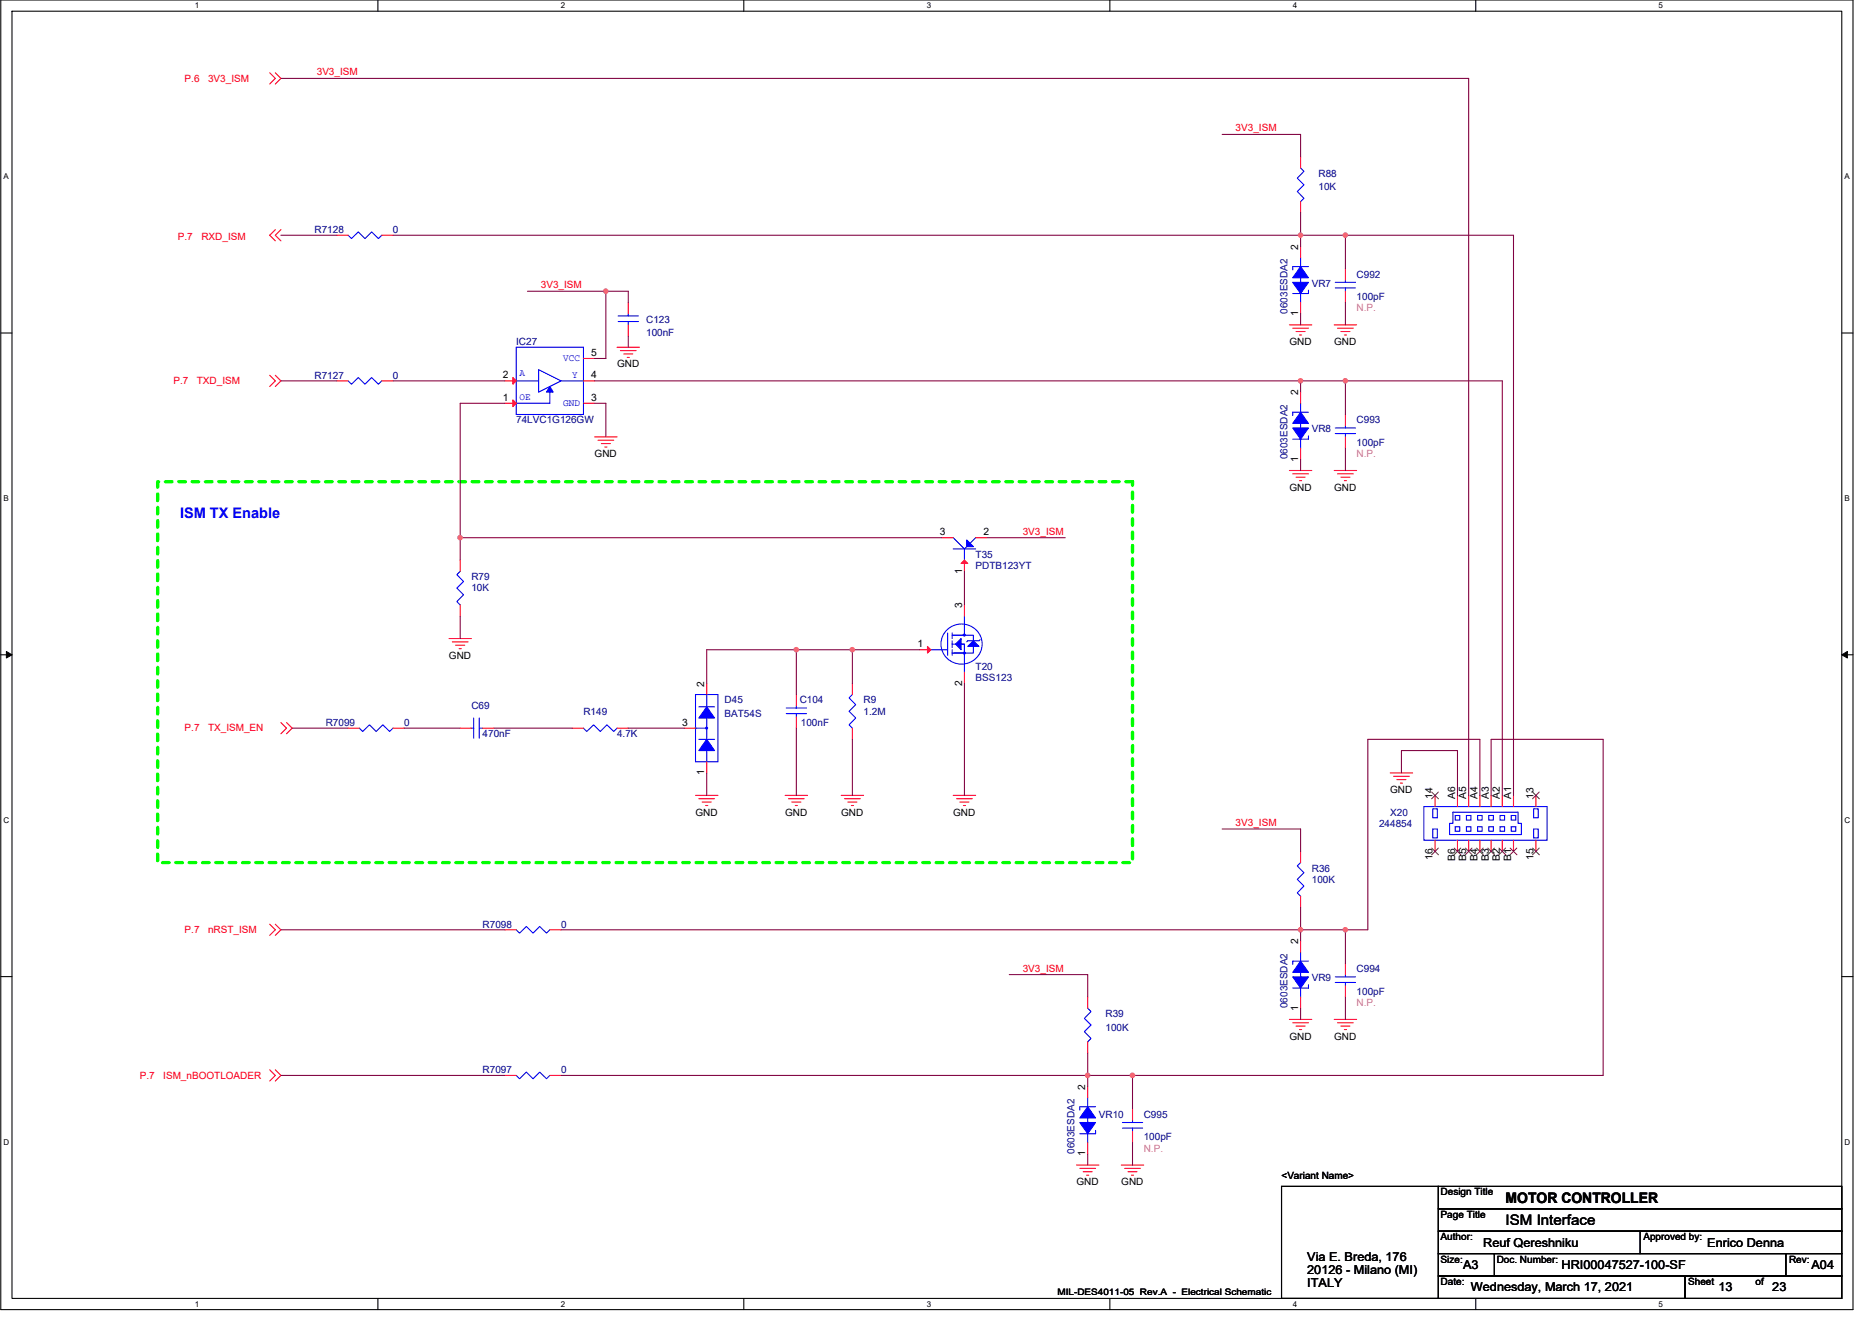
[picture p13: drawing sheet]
<svg xmlns="http://www.w3.org/2000/svg" width="297mm" height="210mm" viewBox="0 0 297 210" stroke-linecap="round" stroke-linejoin="round" font-family="sans-serif">
<defs><g id="words">
<text font-size="2.3" fill="#00f" x="28.6" y="82.1">ISM TX Enable</text>
<g font-size="2.3">
<text x="238.9" y="191">MOTOR CONTROLLER</text>
<text x="238.9" y="194.5">ISM Interface</text>
</g>
<g font-size="1.9">
<text x="235.3" y="197.9">Reuf Qereshniku</text>
<text x="270.9" y="197.9">Enrico Denna</text>
<text x="207.4" y="200.2">Via E. Breda, 176</text>
<text x="207.4" y="202.2">20126 - Milano (MI)</text>
<text x="232.2" y="201.4">A3</text>
<text x="247.8" y="201.4">HRI00047527-100-SF</text>
<text x="287.4" y="201.4">A04</text>
<text x="207.4" y="204.2">ITALY</text>
<text x="233.4" y="205">Wednesday, March 17, 2021</text>
<text x="272.7" y="205">13</text>
<text x="281.2" y="205">23</text>
</g>
<g font-size="1.6" fill="#f00">
<text x="50.3" y="12">3V3_ISM</text>
<text x="29.3" y="13">P.6</text>
<text x="33" y="13">3V3_ISM</text>
<text x="196.1" y="20.9">3V3_ISM</text>
<text x="28.2" y="38">P.7</text>
<text x="32" y="38">RXD_ISM</text>
<text x="85.8" y="45.8">3V3_ISM</text>
<text x="27.5" y="61">P.7</text>
<text x="31.2" y="61">TXD_ISM</text>
<text x="162.3" y="84.9">3V3_ISM</text>
<text x="29.3" y="116.1">P.7</text>
<text x="33" y="116.1">TX_ISM_EN</text>
<text x="196.1" y="131.1">3V3_ISM</text>
<text x="29.3" y="148.1">P.7</text>
<text x="33" y="148.1">nRST_ISM</text>
<text x="162.3" y="154.2">3V3_ISM</text>
<text x="22.2" y="171.2">P.7</text>
<text x="25.9" y="171.2">ISM_nBOOTLOADER</text>
</g>
<g font-size="1.6" fill="#000080">
<text x="209.2" y="28.1">R88</text>
<text x="209.2" y="30.2">10K</text>
<text x="49.9" y="37">R7128</text>
<text x="62.4" y="37">0</text>
<text x="208.1" y="45.5">VR7</text>
<text x="215.3" y="44.1">C992</text>
<text x="215.3" y="47.6">100pF</text>
<text x="102.5" y="51.2">C123</text>
<text x="102.5" y="53.3">100nF</text>
<text x="204.3" y="49.8" transform="rotate(-90 204.3 49.8)">0603ESDA2</text>
<text x="81.9" y="54.8">IC27</text>
<text x="49.9" y="60.1">R7127</text>
<text x="62.4" y="60.1">0</text>
<text x="81.9" y="67.2">74LVC1G126GW</text>
<text x="208.1" y="68.6">VR8</text>
<text x="215.3" y="67.2">C993</text>
<text x="215.3" y="70.8">100pF</text>
<text x="204.3" y="72.9" transform="rotate(-90 204.3 72.9)">0603ESDA2</text>
<text x="154.8" y="88.5">T35</text>
<text x="74.8" y="92.1">R79</text>
<text x="74.8" y="93.9">10K</text>
<text x="154.8" y="90.3">PDTB123YT</text>
<text x="154.8" y="106.3">T20</text>
<text x="74.8" y="112.5">C69</text>
<text x="92.6" y="113.4">R149</text>
<text x="115" y="111.7">D45</text>
<text x="115" y="113.8">BAT54S</text>
<text x="126.9" y="111.7">C104</text>
<text x="137" y="111.7">R9</text>
<text x="137" y="113.4">1.2M</text>
<text x="154.8" y="108.1">BSS123</text>
<text x="51.7" y="115.2">R7099</text>
<text x="64.1" y="115.2">0</text>
<text x="76.6" y="117">470nF</text>
<text x="97.9" y="117">4.7K</text>
<text x="127.1" y="115.2">100nF</text>
<text x="218.8" y="131.2">244854</text>
<text x="220.6" y="129.4">X20</text>
<text x="208.1" y="138.3">R36</text>
<text x="208.1" y="140.1">100K</text>
<text x="76.6" y="147.2">R7098</text>
<text x="89" y="147.2">0</text>
<text x="208.1" y="155.7">VR9</text>
<text x="215.3" y="154.3">C994</text>
<text x="175.4" y="161.4">R39</text>
<text x="204.3" y="160" transform="rotate(-90 204.3 160)">0603ESDA2</text>
<text x="215.3" y="157.9">100pF</text>
<text x="175.4" y="163.6">100K</text>
<text x="76.6" y="170.3">R7097</text>
<text x="89" y="170.3">0</text>
<text x="174.4" y="177.4">VR10</text>
<text x="181.5" y="177.4">C995</text>
<text x="170.5" y="183.1" transform="rotate(-90 170.5 183.1)">0603ESDA2</text>
<text x="181.5" y="181">100pF</text>
</g>
<g font-size="1.6">
<text x="206" y="39.6" transform="rotate(-90 206 39.6)">2</text>
<text x="206" y="50.2" transform="rotate(-90 206 50.2)">1</text>
<text x="93.8" y="56.5">5</text>
<text x="97.9" y="58.3">GND</text>
<text x="204.6" y="54.8">GND</text>
<text x="211.7" y="54.8">GND</text>
<text x="79.8" y="63.6">1</text>
<text x="79.8" y="60.1">2</text>
<text x="93.8" y="60.1">4</text>
<text x="93.8" y="63.6">3</text>
<text x="206" y="62.8" transform="rotate(-90 206 62.8)">2</text>
<text x="94.4" y="72.5">GND</text>
<text x="204.6" y="77.9">GND</text>
<text x="206" y="73.3" transform="rotate(-90 206 73.3)">1</text>
<text x="211.7" y="77.9">GND</text>
<text x="149.1" y="85">3</text>
<text x="156.1" y="85">2</text>
<text x="152.7" y="91.1" transform="rotate(-90 152.7 91.1)">1</text>
<text x="152.7" y="96.5" transform="rotate(-90 152.7 96.5)">3</text>
<text x="71.2" y="104.5">GND</text>
<text x="145.6" y="102.7">1</text>
<text x="111.8" y="109" transform="rotate(-90 111.8 109)">2</text>
<text x="152.7" y="108.8" transform="rotate(-90 152.7 108.8)">2</text>
<text x="108.2" y="115.2">3</text>
<text x="111.8" y="123.1" transform="rotate(-90 111.8 123.1)">1</text>
<text x="220.6" y="125.9">GND</text>
<text x="110.4" y="129.4">GND</text>
<text x="124.6" y="129.4">GND</text>
<text x="133.5" y="129.4">GND</text>
<text x="151.3" y="129.4">GND</text>
<text x="227.3" y="126.8" transform="rotate(-90 227.3 126.8)">14</text>
<text x="230.9" y="126.8" transform="rotate(-90 230.9 126.8)">A6</text>
<text x="232.7" y="126.8" transform="rotate(-90 232.7 126.8)">A5</text>
<text x="234.4" y="126.8" transform="rotate(-90 234.4 126.8)">A4</text>
<text x="236.2" y="126.8" transform="rotate(-90 236.2 126.8)">A3</text>
<text x="238" y="126.8" transform="rotate(-90 238 126.8)">A2</text>
<text x="239.8" y="126.8" transform="rotate(-90 239.8 126.8)">A1</text>
<text x="243.3" y="126.8" transform="rotate(-90 243.3 126.8)">13</text>
<text x="227.3" y="136.4" transform="rotate(-90 227.3 136.4)">16</text>
<text x="230.9" y="136.6" transform="rotate(-90 230.9 136.6)">B6</text>
<text x="232.7" y="136.6" transform="rotate(-90 232.7 136.6)">B5</text>
<text x="234.4" y="136.6" transform="rotate(-90 234.4 136.6)">B4</text>
<text x="236.2" y="136.6" transform="rotate(-90 236.2 136.6)">B3</text>
<text x="238" y="136.6" transform="rotate(-90 238 136.6)">B2</text>
<text x="239.8" y="136.6" transform="rotate(-90 239.8 136.6)">B1</text>
<text x="243.3" y="136.4" transform="rotate(-90 243.3 136.4)">15</text>
<text x="206" y="149.9" transform="rotate(-90 206 149.9)">2</text>
<text x="206" y="160.4" transform="rotate(-90 206 160.4)">1</text>
<text x="204.6" y="165">GND</text>
<text x="211.7" y="165">GND</text>
<text x="172.2" y="173" transform="rotate(-90 172.2 173)">2</text>
<text x="172.2" y="183.5" transform="rotate(-90 172.2 183.5)">1</text>
<text x="170.8" y="188.1">GND</text>
<text x="177.9" y="188.1">GND</text>
<text x="203.3" y="187">&lt;Variant Name&gt;</text>
<text x="228.6" y="189.7">Design Title</text>
<text x="228.6" y="193.3">Page Title</text>
<text x="228.6" y="196.8">Author:</text>
<text x="260.8" y="196.8">Approved by:</text>
<text x="228.6" y="200.4">Size:</text>
<text x="228.6" y="203.9">Date:</text>
<text x="237.5" y="200.4">Doc. Number:</text>
<text x="267.9" y="203.9">Sheet</text>
<text x="278.5" y="203.9">of</text>
<text x="283.9" y="200.4">Rev:</text>
</g>
<g font-size="1.6" fill="#f0f">
<text x="215.3" y="49.4">N.P.</text>
<text x="215.3" y="72.5">N.P.</text>
<text x="215.3" y="159.7">N.P.</text>
<text x="181.5" y="182.8">N.P.</text>
</g>
<g font-size="1.6" fill="#00f">
<text x="82.4" y="59.8">A</text>
<text x="89.4" y="57.3">VCC</text>
<text x="90.8" y="59.9">Y</text>
<text x="82.4" y="63.5">OE</text>
<text x="89.4" y="64.4">GND</text>
</g>
<text font-size="1.4" x="167.8" y="205.6">MIL-DES4011-05 Rev.A - Electrical Schematic</text>
<g font-size="1.3">
<text x="30.9" y="1.3">1</text>
<text x="89" y="1.3">2</text>
<text x="147" y="1.3">3</text>
<text x="205.1" y="1.3">4</text>
<text x="263.2" y="1.3">5</text>
<text x=".6" y="28.4">A</text>
<text x="292.7" y="28.4">A</text>
<text x=".6" y="79.5">B</text>
<text x="292.7" y="79.5">B</text>
<text x=".6" y="130.6">C</text>
<text x="292.7" y="130.6">C</text>
<text x=".6" y="181.7">D</text>
<text x="292.7" y="181.7">D</text>
<text x="30.9" y="207.4">1</text>
<text x="89" y="207.4">2</text>
<text x="147" y="207.4">3</text>
<text x="205.1" y="207.4">4</text>
<text x="263.2" y="207.4">5</text>
</g>
</g></defs>
<path d="M.1 0h293.9v207.9h-293.9zM1.9 1.8h290.3v204.3h-290.3z" fill="none" stroke="#000" stroke-width=".17"/>
<g fill="#fff">
<path d="M30.9 .2h.7v1.4h-.7z"/>
<path d="M30.9 206.3h.7v1.4h-.7z"/>
</g>
<path d="M60 0v1.8M60 206.1v1.8" fill="none" stroke="#000" stroke-width=".17"/>
<g fill="#fff">
<path d="M89 .2h.7v1.4h-.7z"/>
<path d="M89 206.3h.7v1.4h-.7z"/>
</g>
<path d="M118 0v1.8M118 206.1v1.8" fill="none" stroke="#000" stroke-width=".17"/>
<g fill="#fff">
<path d="M147 .2h.7v1.4h-.7z"/>
<path d="M147 206.3h.7v1.4h-.7z"/>
</g>
<path d="M176.1 0v1.8M176.1 206.1v1.8" fill="none" stroke="#000" stroke-width=".17"/>
<g fill="#fff">
<path d="M205.1 .2h.7v1.4h-.7z"/>
<path d="M205.1 206.3h.7v1.4h-.7z"/>
</g>
<path d="M234.2 0v1.8M234.2 206.1v1.8" fill="none" stroke="#000" stroke-width=".17"/>
<g fill="#fff">
<path d="M263.2 .2h.7v1.4h-.7z"/>
<path d="M263.2 206.3h.7v1.4h-.7z"/>
<path d="M.5 27.3h.9v1.4h-.9z"/>
<path d="M292.7 27.3h.8v1.4h-.8z"/>
<path d="M.6 78.4h.8v1.4h-.8z"/>
<path d="M292.7 78.4h.8v1.4h-.8z"/>
</g>
<path d="M.1 52.9h1.8M292.2 52.9h1.8" fill="none" stroke="#000" stroke-width=".17"/>
<g fill="#fff">
<path d="M.6 129.5h.9v1.4h-.9z"/>
<path d="M292.7 129.5h.9v1.4h-.9z"/>
</g>
<path d="M.1 103.9h1.8M292.2 103.9h1.8" fill="none" stroke="#000" stroke-width=".17"/>
<path d="M1 103.4l.9 .5-.9 .5zM292.2 103.9l.9-.5v1z" fill="#000" stroke="#000" stroke-width=".16"/>
<g fill="#fff">
<path d="M.6 180.5h.9v1.4h-.9z"/>
<path d="M292.7 180.5h.9v1.4h-.9z"/>
</g>
<path d="M.1 155h1.8M292.2 155h1.8M203.3 188.3h24.9v17.8h-24.9zM228.2 191.9h64v3.5h-64zM228.2 195.4h64v3.6h-64zM228.2 199h8.9v3.5h-8.9zM228.2 188.3h64v3.6h-64zM237.1 199h46.3v3.5h-46.3zM260.2 195.4v3.6M283.4 199h8.8v3.5h-8.8zM228.2 202.5h39.2v3.6h-39.2zM267.4 202.5h24.8v3.6h-24.8z" fill="none" stroke="#000" stroke-width=".17"/>
<path d="M25 76.5h154.7v60.4h-154.7z" fill="none" stroke="#0f0" stroke-width=".53" stroke-dasharray="1.1 1.1"/>
<g fill="none" stroke="#f00" stroke-width=".17">
<path d="M42.8 11.6l.9 .8-.9 .9M43.7 11.6l.9 .8-.9 .9M43.7 36.4l-.9 .9 .9 .9M44.6 36.4l-.9 .9 .9 .9M53.5 37.3h1.7M60.6 37.3h1.8M206.4 24.9v1.8M206.4 32v1.8M206.4 39.1v1.8M42.8 59.6l.9 .9-.9 .8M43.7 59.6l.9 .9-.9 .8M92.6 56.9h1.8"/>
<path d="M97.9 55.1h3.6M98.4 55.6h2.5M99 56.2h1.4M99.5 56.7h.4M99.7 48v1.8M99.7 51.6v1.7M204.6 51.6h3.5M205.1 52.1h2.5M205.7 52.6h1.4M206.2 53.2h.3M206.4 48v1.8M211.7 51.6h3.6"/>
<path d="M212.2 52.1h2.5M212.8 52.6h1.4M213.3 53.2h.4M213.5 42.7v1.7M213.5 46.2v1.8M53.5 60.5h1.7M60.6 60.5h1.8M80.1 64h1.8M80.1 60.5h1.8M92.6 60.5h1.8M92.6 64h1.8M94.4 69.3h3.5"/>
<path d="M94.9 69.9h2.5M95.4 70.4h1.5M96 71h.3M204.6 74.7h3.5M205.1 75.2h2.5M205.7 75.7h1.4M206.2 76.3h.3M206.4 71.1v1.8M206.4 62.2v1.8M211.7 74.7h3.6M212.2 75.2h2.5M212.8 75.7h1.4"/>
<path d="M213.3 76.3h.4M213.5 65.8v1.8M213.5 69.3v1.8M73 96v1.8M73 88.9v1.8M149.5 85.3h1.8M153 96v1.8M153 88.9v1.8M154.8 85.3h1.8M44.6 114.7l.9 .9-.9 .9M45.5 114.7l.9 .9-.9 .9M55.2 115.6h1.8"/>
<path d="M62.4 115.6h1.7M71.2 101.3h3.6M71.8 101.9h2.5M72.3 102.4h1.4M72.9 103h.3M73 115.6h1.8M76.6 115.6h1.8M90.8 115.6h1.8M97.9 115.6h1.8M108.6 115.6h1.8M112.1 108.5v1.7M126.4 110.2v1.8"/>
<path d="M126.4 113.8v1.8M135.3 115.6v1.7M135.3 108.5v1.7M145.9 103.1h1.8M153 106.7v1.8M110.4 126.2h3.5M110.9 126.8h2.5M111.4 127.3h1.5M112 127.8h.3M112.1 120.9v1.8M124.6 126.2h3.5M125.1 126.8h2.5"/>
<path d="M125.6 127.3h1.5M126.2 127.8h.3M133.5 126.2h3.5M134 126.8h2.5M134.5 127.3h1.5M135.1 127.8h.3M151.3 126.2h3.5M151.8 126.8h2.5M152.3 127.3h1.5M152.9 127.8h.3M206.4 135.1v1.8M220.6 122.7h3.6"/>
<path d="M221.1 123.2h2.5M221.7 123.7h1.4M222.2 124.3h.3M227.7 133.3v1.8M227.7 126.2v1.8M231.3 133.3v1.8M231.3 126.2v1.8M233 133.3v1.8M233 126.2v1.8M234.8 133.3v1.8M234.8 126.2v1.8M236.6 133.3v1.8"/>
<path d="M236.6 126.2v1.8M238.4 133.3v1.8M238.4 126.2v1.8M240.2 133.3v1.8M240.2 126.2v1.8M243.7 133.3v1.8M243.7 126.2v1.8M42.8 146.7l.9 .9-.9 .9M43.7 146.7l.9 .9-.9 .9M80.1 147.6h1.8M87.2 147.6h1.8M172.6 158.2v1.8"/>
<path d="M206.4 158.2v1.8M206.4 149.4v1.7M206.4 142.2v1.8M213.5 152.9v1.8M213.5 156.5v1.7M42.8 169.8l.9 .9-.9 .9M43.7 169.8l.9 .9-.9 .9M80.1 170.7h1.8M87.2 170.7h1.8M172.6 172.5v1.7M172.6 165.4v1.7M179.7 176v1.8"/>
<path d="M179.7 179.6v1.8M204.6 161.8h3.5M205.1 162.3h2.5M205.7 162.9h1.4M206.2 163.4h.3M211.7 161.8h3.6M212.2 162.3h2.5M212.8 162.9h1.4M213.3 163.4h.4M170.8 184.9h3.6M171.3 185.4h2.5M171.9 186h1.4"/>
<path d="M172.4 186.5h.4M172.6 181.4v1.7M177.9 184.9h3.6M178.5 185.4h2.5M179 186h1.4M179.5 186.5h.4"/>
</g>
<g fill="none" stroke="#00f" stroke-width=".17">
<path d="M55.2 37.3l.6 .6 1.1-1.1 1 1.1 1.1-1.1 1 1.1 .6-.6M206.4 26.7l.5 .5-1.1 1.1 1.1 1-1.1 1.1 1.1 1.1-.5 .5M81.9 55.1h10.7v10.7h-10.7zM85.5 58.7l3.5 1.8-3.5 1.7zM98.1 51h3.2M98.1 50.1h3.2M99.7 49.8v.3M99.7 51v.6M206.4 40.9v7.1M207.6 42.3h-2.5v.5M207.6 46.1v.5h-2.5M211.9 45.7h3.2"/>
<path d="M211.9 44.8h3.2M213.5 44.4v.4M213.5 45.7v.5M55.2 60.5l.6 .5 1.1-1.1 1 1.1 1.1-1.1 1 1.1 .6-.5M81.9 60.5h3.6M87.2 62.2v1.8h-5.3M89 60.5h3.6M206.4 64v7.1M207.6 65.4h-2.5v.6M207.6 69.2v.5h-2.5M211.9 68.8h3.2M211.9 67.9h3.2"/>
<path d="M213.5 67.6v.3M213.5 68.8v.5M73 90.7l-.5 .5 1.1 1.1-1.1 1 1.1 1.1-1.1 1.1 .5 .5M150.3 100a3.3 3.3 0 0 1 4.7 .1 3.3 3.3 0 0 1-.4 4.7 3.3 3.3 0 0 1-4.7-.8 3.1 3.1 0 0 1 .4-4zM151.3 85.3l1.7 1.8M151.3 87.1h3.5M153 97.8v3h-1.9M153 87.1v1.8M153.4 86.8l-.4 .3M154.8 85.3l-.9 .9M57 115.6l.5 .5 1.1-1.1 1.1 1.1 1-1.1 1.1 1.1 .6-.5M74.8 115.6h.4"/>
<path d="M75.2 114v3.2M76 114v3.2M76 115.6h.6M92.6 115.6l.5 .5 1.1-1.1 1 1.1 1.1-1.1 1.1 1.1 .5-.5M110.4 115.6h1.7M110.4 110.2h3.5v10.7h-3.5zM110.9 117.3h2.5M110.9 112.2h2.5M112.1 119.1v1.8M112.1 115.6v1.7M112.1 110.2v5.4M124.8 113.3h3.2"/>
<path d="M124.8 112.4h3.2M126.4 112v.4M126.4 113.3v.5M135.3 110.2l-.6 .6 1.1 1-1.1 1.1 1.1 1.1-1.1 1 .6 .6M147.7 103.1h2.7M150.4 100.5v3.5M151.1 100.5v.8M151.1 103.1v.9M151.1 102.2h1.9v4.5M151.1 101.7v1.1M151.3 103.7h1.6M152.3 102.2h.7v1.8"/>
<path d="M153 100.5v.3h-1.7M153 100.8h1.4v.9M154.4 102.6v1.1h-3.3M155.5 101.5l-.2 .2h-1.7l-.2 .2M206.4 136.9l-.6 .5 1.1 1.1-1.1 1.1 1.1 1-1.1 1.1 .6 .5M225.9 128h19.6v5.3h-19.6zM227.3 128.4h.8v1.4h-.8zM227.3 131.6h.8v1.4h-.8zM230.5 128.9h10.4v1.8h.5v1.8h-11.4v-1.8h.5zM230.9 131.2h.7v.7h-.7zM230.9 129.4h.7v.8h-.7zM232.7 131.2h.7v.7h-.7z"/>
<path d="M232.7 129.4h.7v.8h-.7zM234.5 131.2h.7v.7h-.7zM234.5 129.4h.7v.8h-.7zM236.2 131.2h.8v.7h-.8zM236.2 129.4h.8v.8h-.8zM238 131.2h.7v.7h-.7zM238 129.4h.7v.8h-.7zM239.8 131.2h.7v.7h-.7zM239.8 129.4h.7v.8h-.7zM243.3 131.6h.8v1.4h-.8zM243.3 128.4h.8v1.4h-.8zM81.9 147.6l.5 .5 1.1-1.1 1.1 1.1 1-1.1 1.1 1.1 .5-.5"/>
<path d="M206.4 151.1v7.1M207.6 152.5h-2.5v.6M207.6 156.3v.5h-2.5M211.9 155.9h3.2M211.9 155h3.2M213.5 154.7v.3M213.5 155.9v.6M81.9 170.7l.5 .5 1.1-1 1.1 1 1-1 1.1 1 .5-.5M172.6 174.2v7.2M172.6 160l.5 .5-1 1.1 1 1.1-1 1 1 1.1-.5 .6M173.8 179.4v.5h-2.5M173.8 175.7h-2.5v.5"/>
<path d="M178.1 179h3.2M178.1 178.2h3.2M179.7 177.8v.4M179.7 179v.6"/>
</g>
<g fill="none" stroke="#804000" stroke-width=".16">
<path d="M227.2 134.6l1.1 1.1M227.2 125.7l1.1 1.1M228.2 134.6l-1 1.1M228.2 125.7l-1 1.1M230.7 134.6l1.1 1.1M231.8 134.6l-1.1 1.1M232.5 134.6l1.1 1.1M233.6 134.6l-1.1 1.1M234.3 134.6l1.1 1.1M235.3 134.6l-1 1.1M236.1 134.6l1 1.1M237.1 134.6l-1.1 1.1"/>
<path d="M237.8 134.6l1.1 1.1M238.9 134.6l-1.1 1.1M239.6 134.6l1.1 1.1M240.7 134.6l-1.1 1.1M243.2 134.6l1.1 1.1M243.2 125.7l1.1 1.1M244.2 134.6l-1 1.1M244.2 125.7l-1 1.1"/>
</g>
<g fill="#00f" stroke="#00f" stroke-width=".17">
<path d="M87.2 61.3l.6 .9h-1.1z"/>
<path d="M152.5 101.3v1.8l-.9-.9z" fill-rule="evenodd"/>
<path d="M154.4 101.7l.9 .9h-1.7z" fill-rule="evenodd"/>
<path d="M152.9 100.7h.2v.2h-.2z" fill-rule="evenodd"/>
<path d="M152.9 103.5h.2v.3h-.2z" fill-rule="evenodd"/>
<path d="M206.4 42.3l1.2 1.8h-2.5z" fill-rule="evenodd"/>
<path d="M205.1 44.8h2.5l-1.2 1.8z" fill-rule="evenodd"/>
<path d="M112.1 117.3l1.3 1.8h-2.5z" fill-rule="evenodd"/>
<path d="M112 115.4h.2v.3h-.2z" fill-rule="evenodd"/>
<path d="M112.1 112.2l1.3 1.8h-2.5z" fill-rule="evenodd"/>
<path d="M172.6 175.7l1.2 1.7h-2.5z" fill-rule="evenodd"/>
<path d="M171.3 178.2h2.5l-1.2 1.7z" fill-rule="evenodd"/>
<path d="M206.4 152.5l1.2 1.8h-2.5z" fill-rule="evenodd"/>
<path d="M205.1 155h2.5l-1.2 1.8z" fill-rule="evenodd"/>
<path d="M153.4 85.7l1 1.1h-1z" fill-rule="evenodd"/>
<path d="M206.4 65.4l1.2 1.8h-2.5z" fill-rule="evenodd"/>
<path d="M205.1 67.9h2.5l-1.2 1.8z" fill-rule="evenodd"/>
</g>
<g fill="#f00" stroke="#f00" stroke-width=".17">
<path d="M147.2 102.6l.5 .5-.5 .6z"/>
<path d="M152.5 89.4l.5-.5 .6 .5z"/>
<path d="M81.4 63.5l.5 .5-.5 .5z"/>
<path d="M81.4 59.9l.5 .6-.5 .5z"/>
</g>
<g fill="none" stroke="#800040" stroke-width=".17">
<path d="M44.6 12.4h188.4v113.8M44.6 37.3h8.9M62.4 37.3h144M193.9 21.3h12.5v3.6M206.4 37.3h7.1M206.4 37.3v1.8M206.4 33.8v3.5M213.5 37.3v5.4M213.5 37.3h26.7v88.9M83.7 46.2h12.4M96.1 46.2v10.7h-1.7M96.1 46.2h3.6v1.8"/>
<path d="M99.7 53.3v1.8M206.4 49.8v1.8M213.5 48v3.6M44.6 60.5h8.9M62.4 60.5h17.7M80.1 64h-7.1v21.3M94.4 64h1.7v5.3M94.4 60.5h112M206.4 60.5h7.1M206.4 60.5v1.7M206.4 72.9v1.8M213.5 60.5h24.9v65.7"/>
<path d="M213.5 60.5v5.3M213.5 71.1v3.6M73 97.8v3.5M73 85.3v3.6M73 85.3h76.5M153 90.7v5.3M156.6 85.3h12.4M46.4 115.6h8.8M64.1 115.6h8.9M78.4 115.6h12.4M99.7 115.6h8.9M126.4 103.1h-14.3v5.4"/>
<path d="M126.4 103.1h8.9M126.4 103.1v7.1M126.4 115.6v10.6M135.3 103.1v5.4M135.3 103.1h10.6M135.3 117.3v8.9M153 108.5v17.7M112.1 122.7v3.5M193.9 131.6h12.5v3.5M222.4 122.7v-3.6h8.9v7.1M234.8 126.2v-8.9h-17.8v30.3h-3.5M236.6 126.2v-8.9h17.8v53.4h-74.7"/>
<path d="M44.6 147.6h35.5M89 147.6h117.4M160.1 154.7h12.5v3.5M206.4 147.6h7.1M206.4 147.6v1.8M206.4 144v3.6M213.5 147.6v5.3M213.5 158.2v3.6M44.6 170.7h35.5M89 170.7h83.6M172.6 170.7v1.8M172.6 170.7h7.1"/>
<path d="M172.6 167.1v3.6M179.7 170.7v5.3M206.4 160v1.8M172.6 183.1v1.8M179.7 181.4v3.5"/>
</g>
<g fill="#f0f" stroke="#f0f" stroke-width=".17">
<circle cx="135.2" cy="103.1" r=".35"/>
<circle cx="126.3" cy="103.1" r=".35"/>
<circle cx="73" cy="85.3" r=".35"/>
<circle cx="206.4" cy="60.4" r=".35"/>
<circle cx="206.4" cy="147.6" r=".35"/>
<circle cx="96.1" cy="46.2" r=".35"/>
<circle cx="213.5" cy="37.3" r=".35"/>
<circle cx="213.5" cy="60.4" r=".35"/>
<circle cx="213.5" cy="147.6" r=".35"/>
<circle cx="172.6" cy="170.7" r=".35"/>
<circle cx="179.7" cy="170.7" r=".35"/>
<circle cx="206.4" cy="37.3" r=".35"/>
</g>
<use href="#words"/>
</svg>
